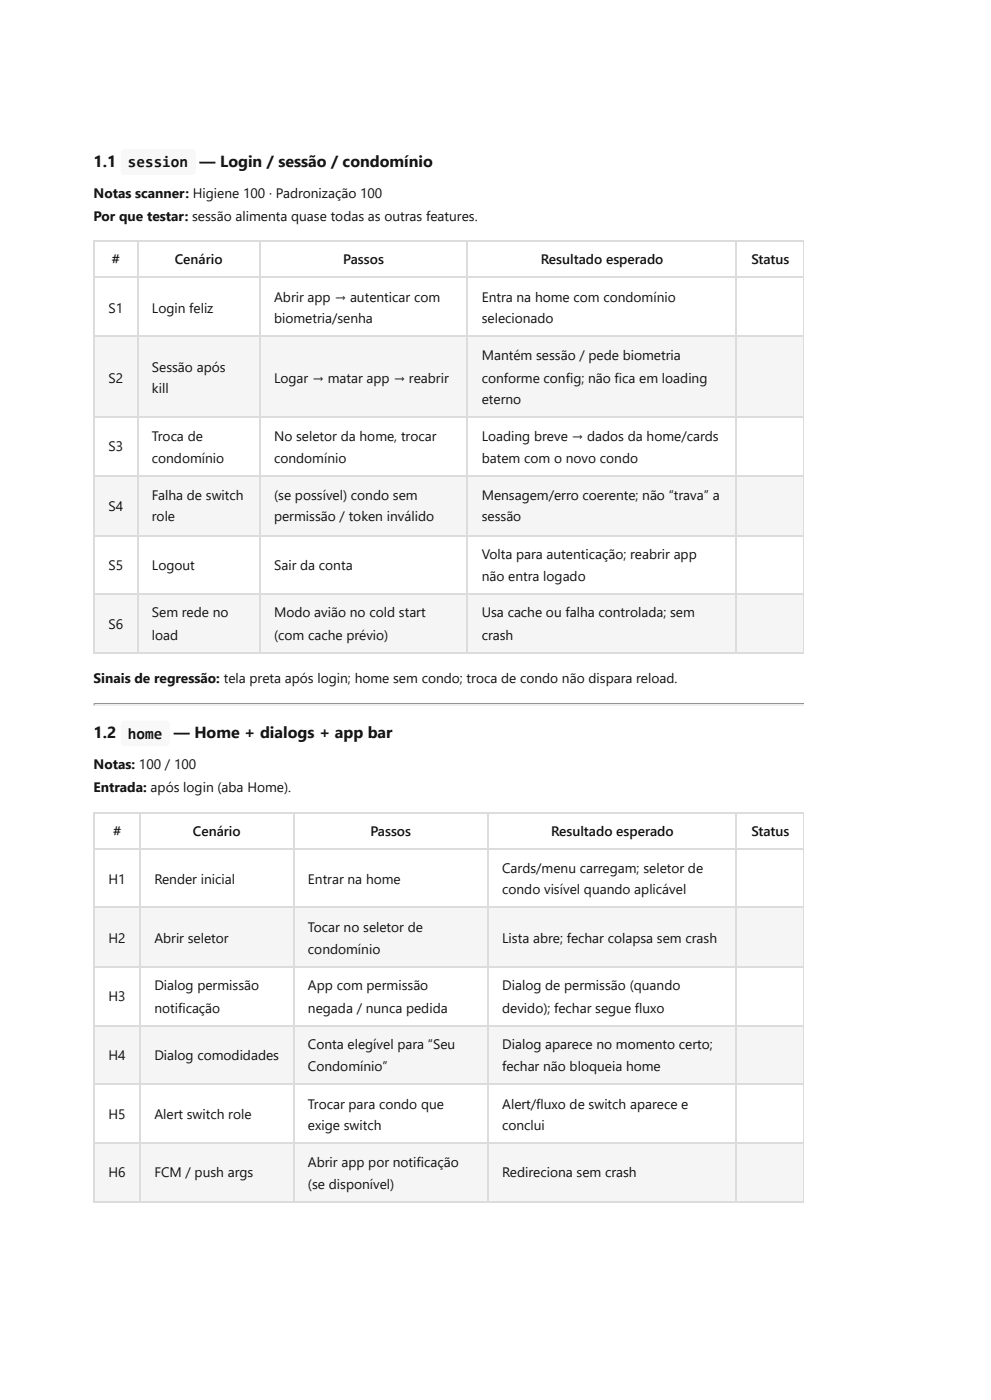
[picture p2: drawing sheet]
<svg xmlns="http://www.w3.org/2000/svg" width="210mm" height="297mm" viewBox="0 0 210 297" stroke-linecap="round" stroke-linejoin="round" font-family="sans-serif">
<defs><g id="words">
<g font-size="3.4" fill="#111">
<text x="19.8" y="35.5">1.1</text>
<text x="42.4" y="35.5">— Login / sessão / condomínio</text>
<text x="19.8" y="156.6">1.2</text>
<text x="36.9" y="156.6">— Home + dialogs + app bar</text>
</g>
<g font-size="3.3" fill="#111">
<text x="27.1" y="35.5">session</text>
<text x="27.1" y="156.7">home</text>
</g>
<g font-size="2.9" fill="#111">
<text x="19.8" y="42.1">Notas scanner: Higiene 100 · Padronização 100</text>
<text x="19.8" y="46.8">Por que testar: sessão alimenta quase todas as outras features.</text>
<text x="23.7" y="56.1">#</text>
<text x="37.1" y="56.1">Cenário</text>
<text x="72.8" y="56.1">Passos</text>
<text x="114.7" y="56.1">Resultado esperado</text>
<text x="159.4" y="56.1">Status</text>
<text x="58.2" y="64">Abrir app → autenticar com</text>
<text x="102.2" y="64">Entra na home com condomínio</text>
<text x="23" y="66.4">S1</text>
<text x="32.2" y="66.4">Login feliz</text>
<text x="58.2" y="68.5">biometria/senha</text>
<text x="102.2" y="68.5">selecionado</text>
<text x="102.2" y="76.5">Mantém sessão / pede biometria</text>
<text x="23" y="81.2">S2</text>
<text x="32.2" y="78.8">Sessão após</text>
<text x="32.2" y="83.3">kill</text>
<text x="58.2" y="81.2">Logar → matar app → reabrir</text>
<text x="102.2" y="81.2">conforme config; não fica em loading</text>
<text x="102.2" y="85.7">eterno</text>
<text x="23" y="95.8">S3</text>
<text x="32.2" y="93.7">Troca de</text>
<text x="58.2" y="93.7">No seletor da home, trocar</text>
<text x="102.2" y="93.7">Loading breve → dados da home/cards</text>
<text x="32.2" y="98.2">condomínio</text>
<text x="58.2" y="98.2">condomínio</text>
<text x="102.2" y="98.2">batem com o novo condo</text>
<text x="32.2" y="106.1">Falha de switch</text>
<text x="58.2" y="106.1">(se possível) condo sem</text>
<text x="102.2" y="106.1">Mensagem/erro coerente; não “trava” a</text>
<text x="23" y="108.5">S4</text>
<text x="32.2" y="110.6">role</text>
<text x="58.2" y="110.6">permissão / token inválido</text>
<text x="102.2" y="110.6">sessão</text>
<text x="102.2" y="118.5">Volta para autenticação; reabrir app</text>
<text x="23" y="120.9">S5</text>
<text x="32.2" y="120.9">Logout</text>
<text x="58.2" y="120.9">Sair da conta</text>
<text x="102.2" y="123.3">não entra logado</text>
<text x="32.2" y="131">Sem rede no</text>
<text x="58.2" y="131">Modo avião no cold start</text>
<text x="102.2" y="131">Usa cache ou falha controlada; sem</text>
<text x="23" y="133.4">S6</text>
<text x="32.2" y="135.7">load</text>
<text x="58.2" y="135.7">(com cache prévio)</text>
<text x="102.2" y="135.7">crash</text>
<text x="19.8" y="145">Sinais de regressão: tela preta após login; home sem condo; troca de condo não dispara reload.</text>
<text x="19.8" y="163.2">Notas: 100 / 100</text>
<text x="19.8" y="168">Entrada: após login (aba Home).</text>
<text x="24" y="177.3">#</text>
<text x="40.9" y="177.3">Cenário</text>
<text x="78.6" y="177.3">Passos</text>
<text x="116.9" y="177.3">Resultado esperado</text>
<text x="159.4" y="177.3">Status</text>
<text x="106.5" y="185.2">Cards/menu carregam; seletor de</text>
<text x="23" y="187.6">H1</text>
<text x="32.7" y="187.6">Render inicial</text>
<text x="65.3" y="187.6">Entrar na home</text>
<text x="106.5" y="189.7">condo visível quando aplicável</text>
<text x="65.3" y="197.6">Tocar no seletor de</text>
<text x="23" y="200">H2</text>
<text x="32.7" y="200">Abrir seletor</text>
<text x="65.3" y="202.4">condomínio</text>
<text x="106.5" y="200">Lista abre; fechar colapsa sem crash</text>
<text x="23" y="212.5">H3</text>
<text x="32.7" y="210.1">Dialog permissão</text>
<text x="32.7" y="214.8">notificação</text>
<text x="65.3" y="210.1">App com permissão</text>
<text x="65.3" y="214.8">negada / nunca pedida</text>
<text x="106.5" y="210.1">Dialog de permissão (quando</text>
<text x="106.5" y="214.8">devido); fechar segue fluxo</text>
<text x="23" y="224.9">H4</text>
<text x="32.7" y="224.9">Dialog comodidades</text>
<text x="65.3" y="222.5">Conta elegível para “Seu</text>
<text x="65.3" y="227.3">Condomínio”</text>
<text x="106.5" y="222.5">Dialog aparece no momento certo;</text>
<text x="106.5" y="227.3">fechar não bloqueia home</text>
<text x="23" y="237.3">H5</text>
<text x="32.7" y="237.3">Alert switch role</text>
<text x="65.3" y="235.2">Trocar para condo que</text>
<text x="65.3" y="239.7">exige switch</text>
<text x="106.5" y="235.2">Alert/fluxo de switch aparece e</text>
<text x="106.5" y="239.7">conclui</text>
<text x="23" y="249.8">H6</text>
<text x="32.7" y="249.8">FCM / push args</text>
<text x="65.3" y="247.7">Abrir app por notificação</text>
<text x="106.5" y="249.8">Redireciona sem crash</text>
<text x="65.3" y="252.1">(se disponível)</text>
</g>
</g></defs>
<g fill="#f5f5f5">
<path d="M20.1 71.4h9v17.2h-9z"/>
<path d="M29.1 71.4h25.9v17.2h-25.9z"/>
<path d="M55 71.4h44.2v17.2h-44.2z"/>
<path d="M99.2 71.4h57.2v17.2h-57.2z"/>
<path d="M156.4 71.4h14.1v17.2h-14.1z"/>
</g>
<g fill="#fff">
<path d="M20.1 88.6h9v12.5h-9z"/>
<path d="M29.1 88.6h25.9v12.5h-25.9z"/>
<path d="M55 88.6h44.2v12.5h-44.2z"/>
<path d="M99.2 88.6h57.2v12.5h-57.2z"/>
<path d="M156.4 88.6h14.1v12.5h-14.1z"/>
</g>
<g fill="#f5f5f5">
<path d="M20.1 101.1h9v12.4h-9z"/>
<path d="M29.1 101.1h25.9v12.4h-25.9z"/>
<path d="M55 101.1h44.2v12.4h-44.2z"/>
<path d="M99.2 101.1h57.2v12.4h-57.2z"/>
<path d="M156.4 101.1h14.1v12.4h-14.1z"/>
</g>
<g fill="#fff">
<path d="M20.1 113.5h9v12.4h-9z"/>
<path d="M29.1 113.5h25.9v12.4h-25.9z"/>
<path d="M55 113.5h44.2v12.4h-44.2z"/>
<path d="M99.2 113.5h57.2v12.4h-57.2z"/>
<path d="M156.4 113.5h14.1v12.4h-14.1z"/>
</g>
<g fill="#f5f5f5">
<path d="M20.1 125.9h9v12.5h-9z"/>
<path d="M29.1 125.9h25.9v12.5h-25.9z"/>
<path d="M55 125.9h44.2v12.5h-44.2z"/>
<path d="M99.2 125.9h57.2v12.5h-57.2z"/>
<path d="M156.4 125.9h14.1v12.5h-14.1z"/>
</g>
<g fill="none" stroke="#dcdcdc" stroke-width=".26">
<path d="M19.8 51.2h150.7M19.8 58.9h150.7M20 51.1v87.5M29.2 51.1v87.5M55.2 51.1v87.5M99.1 51.1v87.5M156.2 51.1v87.5M19.8 71.3h150.7M19.8 88.5h150.7M19.8 100.9h150.7M19.8 113.6h150.7M19.8 126.1h150.7"/>
<path d="M19.8 138.5h150.7"/>
</g>
<path d="M170.5 51.1v87.5" fill="none" stroke="#dcdcdc" stroke-width=".21"/>
<path d="M19.8 149.4h150.7" fill="none" stroke="#9a9a9a" stroke-width=".26"/>
<path d="M19.8 149.6h150.7" fill="none" stroke="#eee" stroke-width=".26"/>
<path d="M170.5 149.2v.6h-.1z" fill="#eee"/>
<path d="M19.8 149.2h.3v.3l-.3 .3z" fill="#9a9a9a"/>
<g fill="#fff">
<path d="M20.1 172.2h9.5v8h-9.5z"/>
<path d="M29.6 172.2h32.6v8h-32.6z"/>
<path d="M62.2 172.2h41.3v8h-41.3z"/>
<path d="M103.5 172.2h52.9v8h-52.9z"/>
<path d="M156.4 172.2h14.1v8h-14.1z"/>
<path d="M20.1 180.2h9.5v12.4h-9.5z"/>
<path d="M29.6 180.2h32.6v12.4h-32.6z"/>
<path d="M62.2 180.2h41.3v12.4h-41.3z"/>
<path d="M103.5 180.2h52.9v12.4h-52.9z"/>
<path d="M156.4 180.2h14.1v12.4h-14.1z"/>
</g>
<g fill="#f5f5f5">
<path d="M20.1 192.6h9.5v12.5h-9.5z"/>
<path d="M29.6 192.6h32.6v12.5h-32.6z"/>
<path d="M62.2 192.6h41.3v12.5h-41.3z"/>
<path d="M103.5 192.6h52.9v12.5h-52.9z"/>
<path d="M156.4 192.6h14.1v12.5h-14.1z"/>
</g>
<g fill="#fff">
<path d="M20.1 205.1h9.5v12.4h-9.5z"/>
<path d="M29.6 205.1h32.6v12.4h-32.6z"/>
<path d="M62.2 205.1h41.3v12.4h-41.3z"/>
<path d="M103.5 205.1h52.9v12.4h-52.9z"/>
<path d="M156.4 205.1h14.1v12.4h-14.1z"/>
</g>
<g fill="#f5f5f5">
<path d="M20.1 217.5h9.5v12.7h-9.5z"/>
<path d="M29.6 217.5h32.6v12.7h-32.6z"/>
<path d="M62.2 217.5h41.3v12.7h-41.3z"/>
<path d="M103.5 217.5h52.9v12.7h-52.9z"/>
<path d="M156.4 217.5h14.1v12.7h-14.1z"/>
</g>
<g fill="#fff">
<path d="M20.1 230.2h9.5v12.4h-9.5z"/>
<path d="M29.6 230.2h32.6v12.4h-32.6z"/>
<path d="M62.2 230.2h41.3v12.4h-41.3z"/>
<path d="M103.5 230.2h52.9v12.4h-52.9z"/>
<path d="M156.4 230.2h14.1v12.4h-14.1z"/>
</g>
<g fill="#f5f5f5">
<path d="M20.1 242.6h9.5v12.5h-9.5z"/>
<path d="M29.6 242.6h32.6v12.5h-32.6z"/>
<path d="M62.2 242.6h41.3v12.5h-41.3z"/>
<path d="M103.5 242.6h52.9v12.5h-52.9z"/>
<path d="M156.4 242.6h14.1v12.5h-14.1z"/>
</g>
<g fill="none" stroke="#dcdcdc" stroke-width=".26">
<path d="M19.8 172.4h150.7M20 172.2v82.9M29.8 172.2v82.9M62.3 172.2v82.9M103.6 172.2v82.9M156.2 172.2v82.9M19.8 180h150.7M19.8 192.5h150.7M19.8 205.2h150.7M19.8 217.6h150.7M19.8 230.1h150.7M19.8 242.5h150.7"/>
<path d="M19.8 254.9h150.7"/>
</g>
<path d="M170.5 172.2v82.9" fill="none" stroke="#dcdcdc" stroke-width=".21"/>
<path d="M25.9 32l.6-.2h14.2a.83 .83 0 0 1 .8 .8v3.6a.83 .83 0 0 1-.8 .8h-14.2a.83 .83 0 0 1-.8-.8v-3.6z" fill="#f8f8f8"/>
<path d="M26 32.1l.5-.2h14.2a.7 .7 0 0 1 .7 .7v3.6a.7 .7 0 0 1-.7 .7h-14.2a.7 .7 0 0 1-.7-.7v-3.6z" fill="none" stroke="#f8f8f8" stroke-width=".26"/>
<path d="M25.9 153.2l.6-.3h8.7a.83 .83 0 0 1 .8 .9v3.6a.83 .83 0 0 1-.8 .8h-8.7a.83 .83 0 0 1-.8-.8v-3.6z" fill="#f8f8f8"/>
<path d="M26 153.3l.5-.2h8.7a.7 .7 0 0 1 .7 .7v3.6a.7 .7 0 0 1-.7 .7h-8.7a.7 .7 0 0 1-.7-.7v-3.6z" fill="none" stroke="#f8f8f8" stroke-width=".26"/>
<use href="#words"/>
</svg>
